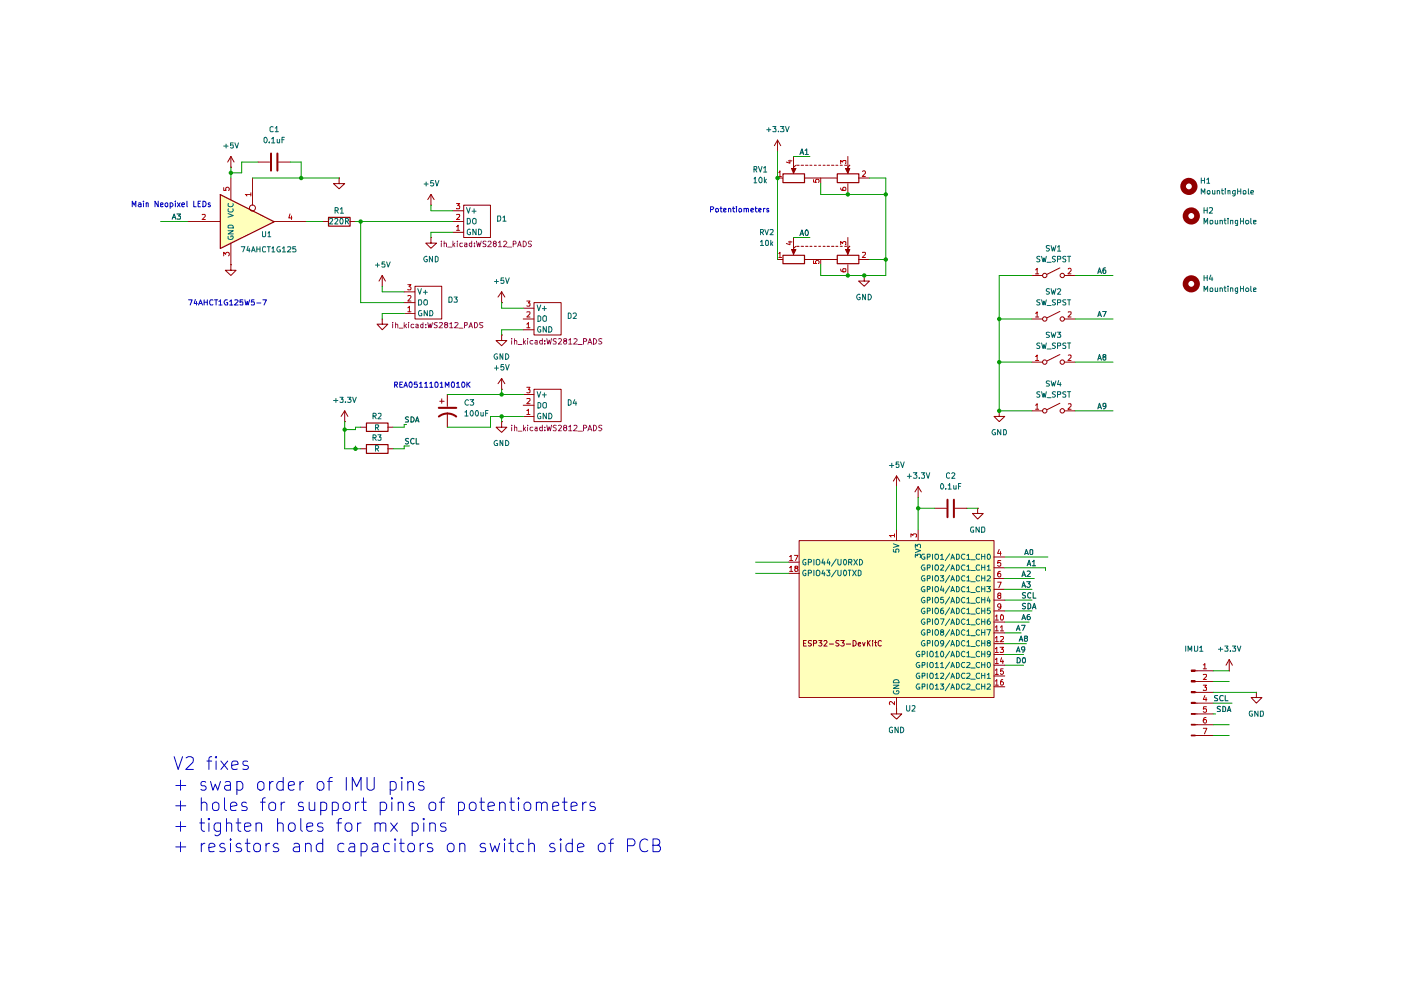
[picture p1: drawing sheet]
<svg xmlns="http://www.w3.org/2000/svg" width="297mm" height="210mm" viewBox="0 0 297 210" stroke-linecap="round" stroke-linejoin="round" font-family="sans-serif">
<g fill="#ffb">
<path d="M169.5 114.7h41.3v33.2h-41.3z"/>
<path d="M46.7 41.3l11.4 5.7-11.4 5.7z"/>
</g>
<path d="M166 36.9h4.6v1.8h-4.6z" fill="none" stroke="#910000" stroke-width=".25"/>
<path d="M168.8 35l-.6 .5v.9" fill="none" stroke="#910000" stroke-width=".21"/>
<path d="M167.8 35.7h1l-.6 1z" fill="#910000"/>
<g fill="none" stroke="#910000" stroke-width=".21">
<path d="M167.8 35.7h1l-.6 1zM168.9 35h.5M169.9 35h.5M170.5 37.7h7M170.8 35h.5M171.7 35h.4M172.6 35h.5M173.6 35h.4M174.5 35h.4M175.4 35h.5M176.3 35h.5M177.2 35h.4"/>
<path d="M178.2 35h.4M179.1 35h.4M179.8 35.5v.9"/>
</g>
<path d="M177.5 36.9h4.6v1.8h-4.6z" fill="none" stroke="#910000" stroke-width=".25"/>
<path d="M179.3 35.7h.9l-.4 1z" fill="#910000"/>
<path d="M164.9 37.7h1.1M168.2 33.2v2.3M174 37.7v1.2M179.3 35.7h.9l-.4 1zM179.8 33.2v2.3l.4-.5h-.2M179.8 38.9v2.3M182 37.7h2.3M168.8 52.2l-.6 .4v1" fill="none" stroke="#910000" stroke-width=".21"/>
<path d="M165.1 36.6l.3-.4v1.2M165.1 37.4h.6M167.1 34.1h.8M167.5 33.9v.7l-.8-.2M172.5 38.1v.5l.6 .1-.2-.2 .1-.4h.6l.1 .4-.2 .2M178.2 39.9l.3 .5h.8v-.5l-.1-.2-.5 .1v.1v.5h.2M178.2 34.7v-.7l.5 .4v-.4h.6v.7M182.9 36.4l.4-.2 .2 .2v.3l-.7 .7h.7" fill="none" stroke="#b90000" stroke-width=".21"/>
<path d="M169.6 49.9l.4-1.1 .4 1.1M169.8 49.6h.5M171 48.8a.62 .62 0 0 1 .4 .5 .62 .62 0 0 1-.4 .6 .78 .78 0 0 1 0-1.1z" fill="none" stroke="#0f0f0f" stroke-width=".21"/>
<path d="M166 54.1h4.6v1.8h-4.6z" fill="none" stroke="#910000" stroke-width=".25"/>
<path d="M167.8 52.9h1l-.6 1z" fill="#910000"/>
<g fill="none" stroke="#910000" stroke-width=".21">
<path d="M167.8 52.9h1l-.6 1zM168.9 52.2h.5M169.9 52.2h.5M170.5 55h7M170.8 52.2h.5M171.7 52.2h.4M172.6 52.2h.5M173.6 52.2h.4M174.5 52.2h.4M175.4 52.2h.5M176.3 52.2h.5M177.2 52.2h.4"/>
<path d="M178.2 52.2h.4M179.1 52.2h.4M179.8 52.6v1"/>
</g>
<path d="M177.5 54.1h4.6v1.8h-4.6z" fill="none" stroke="#910000" stroke-width=".25"/>
<path d="M179.3 52.9h.9l-.4 1z" fill="#910000"/>
<g fill="none" stroke="#910000" stroke-width=".21">
<path d="M164.9 32h.1M164.9 29.7l-.7 1.2M164.9 29.7l.6 1.2M164.9 29.7v2.3M96 49.3h2.3M96 47h2.3M96 44.7h2.3M98.3 43.5h5.7v6.9h-5.7zM164.9 55h1.1M168.2 50.4v2.2M174 55v1.1M179.3 52.9h.9l-.4 1z"/>
<path d="M179.8 50.4v2.2l.4-.4h-.2M179.8 56.1v2.3M182 55h2.3M183.2 58.4v1.2h1.1l-1.1 1.1-1.2-1.1h1.2M183.2 58.4h.1M106.4 71v1.2h1.1l-1.1 1.1-1.2-1.1h1.2M106.4 71h.1M106.4 64.2h.1M106.4 61.9v2.3M106.4 61.9l-.8 1.1M106.4 61.9l.6 1.1M110.9 69.9h2.3"/>
<path d="M110.9 67.6h2.3M110.9 65.3h2.3M113.2 64.2h5.8v6.8h-5.8zM106.4 82.5h.1M106.4 80.2l-.8 1.2M106.4 80.2l.6 1.2M106.4 80.2v2.3M211.9 87.1v1.2h1.1l-1.1 1.1-1.2-1.1h1.2M211.9 87.1h.1M167.1 119.2h2.3M169.4 114.6h41.3v33.3h-41.3zM190.1 103.2h.1"/>
<path d="M190.1 100.9l-.7 1.1M190.1 100.9l.7 1.1M190.1 100.9v2.3M190.1 112.3v2.3M194.7 105.5h.1M194.7 103.2l-.7 1.1M194.7 103.2l.6 1.1M194.7 103.2v2.3M194.7 112.3v2.3M198.1 107.8h2.6M202.5 107.8h2.5M207.3 107.8v1.1h1.2l-1.2 1.2-1.1-1.2h1.1"/>
<path d="M207.3 107.8h.1M210.7 118.1h2.3M167.1 121.6h2.3M170.4 136.4h.4M171 135.8h-.6v1.2h.6M172.1 135.9l-.6-.1-.1 .2v.3l.4 .1 .3 .2-.3 .4-.4-.1M172.5 136.4h.6l.1-.4-.2-.2h-.5v1.2M173.6 135.8h.7l-.5 .5h.4v.6h-.6M174.7 136l.4-.2 .3 .2-.7 1h.7M175.9 136.6h.8M177.9 135.9l-.5-.1-.2 .2v.3l.4 .1 .3 .2-.3 .4-.4-.1M178.2 135.8h.8l-.4 .5 .4 .2-.1 .4h-.7"/>
<path d="M179.4 136.6h1M180.9 135.8l.6 .2v.3v.5l-.4 .2h-.2zM182 136.6l.5-.1-.1-.3-.4 .2v.4l.1 .2 .4-.1M182.9 136.2l.2 .8 .3-.8M183.9 135.8v1.2M184.1 136.3l.4 .7M184.5 135.8l-.6 .7M185 135.8v.2M185 136.2v.8M185.4 136.2h.5M185.6 135.8v1.1l.3 .1M186.9 136l-.4-.2-.3 .3v.6l.3 .3 .4-.1"/>
<path d="M210.7 120.4h2.3M210.7 122.7h2.3M210.7 125h2.3M210.7 127.2h2.3M210.7 129.5h2.3M210.7 131.9h2.3M210.7 134.2h2.3M210.7 136.5h2.3M210.7 138.8h2.3M260.6 139.9l-.7 1.1M260.6 139.9l.7 1.1M260.6 139.9v2.3"/>
<path d="M190.1 150.2v1.2h1.1l-1.1 1.1-1.2-1.1h1.2M190.1 150.2h.1M190.1 147.9v2.3M210.7 145.6h2.3M210.7 141h2.3M210.7 143.3h2.3M260.6 142.2h.1M266.4 146.8v1.1h1.2l-1.2 1.2-1.1-1.2h1.1M266.4 146.8h.1"/>
</g>
<g fill="none" stroke="#b90000" stroke-width=".21">
<path d="M96.8 48.1l.3-.4v1.1M96.8 45.5h.6l.1 .1-.1 .4-.6 .6h.7M96.8 43.2h.7l-.5 .4h.4v.7l-.6-.1M96.8 48.8h.7M165.1 53.7l.3-.2v1.1M165.1 54.6h.6M167.1 51.3h.8M167.5 51.1v.8l-.8-.3M172.5 55.3v.6h.6l-.2-.5 .3-.2h.2l.3 .2-.2 .5M178.2 57.1l.1 .4a.83 .83 0 0 0 1 0v-.5h-.6v.4l.2 .2M178.2 51.9v-.7l.5 .4 .2-.4 .4 .1v.6M182.9 53.6l.5-.1 .1 .4-.7 .7h.7"/>
<path d="M111.7 68.7l.3-.3v1.1M111.7 66.2h.7v.3l-.7 .7h.7M111.7 63.8h.7l-.4 .4 .4 .1v.5h-.7M111.7 69.5h.7M167.4 118l.3-.2v1.1M167.4 118.9h.7M168.4 117.8h.8l-.5 1.1M189.7 113.5h-1.1l.3 .4M189.7 113.2v.7M193.1 113.9v-.7l.5 .3 .1-.3h.5l.1 .2v.3l-.1 .2M211.9 116.5l-.4 .8h.8M212.1 116.9v.9"/>
<path d="M212.2 118.9h-.6l-.1 .6 .2-.2h.3l.2 .2v.4l-.2 .1h-.3l-.2-.1M167.4 120.4l.3-.4v1.1M167.4 121.1h.7M168.7 120.5l-.2-.2 .1-.3h.4l.2 .2-.2 .3-.4 .1v.5h.4l.2-.1v-.3l-.3-.2M211 130.6l.3-.2v1.1M211 133l.3-.3v1.1M211 135.3l.3-.4v1.1M211 137.6l.3-.4v1.1M211 139.9l.3-.4v1.2M211 131.5h.7M211 133.8h.7M211 136h.7"/>
<path d="M211 138.3h.7M211.5 123.4h.8l-.5 1.2M211.8 126.2l-.3-.2 .3-.3h.2l.2 .4-.4 .1-.3 .3 .3 .4 .4-.1v-.5l-.2-.1M212 137.2h.8l-.4 .5h.3l.1 .5-.2 .1-.6-.1M212.1 121.1l-.4 .1a.82 .82 0 0 0 .1 1.1l.4-.1v-.5l-.4-.1-.3 .2M212.1 133l.3-.3v1.1M212.1 135l.5-.1 .2 .4-.8 .7h.8M212.1 133.8h.7M212.2 128.5v.2l-.4 .1-.3-.3v-.2l.3-.3 .4 .2v.7l-.5 .3M212.2 130.5l.1-.1a.6 .6 0 0 1 .6 .4 .6 .6 0 0 1-.3 .7l-.4-.1zM212.4 139.4l-.3 .9h.7M212.6 139.9v.8"/>
<path d="M189.7 148.7v.7l-.8-.7-.3 .3 .1 .4M211 144.4l.3-.3v1.2M211 142.1l.3-.3v1.2M211 145.3h.7M211 140.7h.7M211 143h.7M212.6 144.1h-.2a.81 .81 0 0 0-.1 1.2h.2l.3-.3v-.2l-.3-.3h-.2l-.2 .3M212.7 141.8h-.5l-.1 .6 .4-.2 .3 .3v.2l-.3 .3-.4-.2"/>
</g>
<path d="M200.9 105.9v3.8M202.2 105.9v3.8" fill="none" stroke="#910000" stroke-width=".42"/>
<g fill="none" stroke="#006665" stroke-width=".21">
<path d="M98.9 44l.4 1.2 .4-1.2M99.1 46.3a.6 .6 0 0 1 .7 .6 .6 .6 0 0 1-.7 .6zM99.7 48.7l-.3-.1-.2 .2-.1 .7 .5 .3 .2-.1v-.4h-.2M100.1 44.8h.8M100.3 46.5l.2-.2 .4 .2v.8l-.2 .2-.4-.2zM100.5 44.3v.9M100.9 48.6v1.2l-.6-1.2v1.2M101.4 48.6l.6 .2 .1 .3-.1 .5-.3 .2h-.3zM113.9 64.7l.3 1.2 .5-1.2M114.1 67l.6 .2v.7l-.4 .2h-.2zM114.7 69.3l-.2-.1a.56 .56 0 0 0-.5 .7 .56 .56 0 0 0 .7 .4v-.4h-.2M115 65.4h.8"/>
<path d="M115.2 67.1l.2-.1 .4 .1v1h-.4l-.2-.1zM115.4 64.9v1M115.8 69.2v1.2l-.6-1.2v1.2M116.3 69.2a.6 .6 0 0 1 .7 .6 .6 .6 0 0 1-.7 .6zM170.9 118.7l-.2-.1a.56 .56 0 0 0-.5 .6 .56 .56 0 0 0 .7 .5v-.4h-.2M171.4 119.2h.6v-.5l-.6-.1v1.2M172.6 118.6v1.2M173.1 118.8l.2-.2a.6 .6 0 0 1 .6 .6 .6 .6 0 0 1-.6 .6l-.2-.2zM174.5 118.5l-.2 .9h.6M174.8 119v.8M175.6 118.5l-.2 .9h.6M175.9 119v.8"/>
<path d="M177.3 118.5l-1 1.5M177.6 118.6v.9l.3 .3h.3l.1-.3v-.9M178.9 118.7l.2-.1a.62 .62 0 0 1 .4 .6 .62 .62 0 0 1-.4 .6l-.3-.5zM179.9 119.2h.6l.1-.5-.7-.1v1.2M180.3 119.2l.3 .6M181 118.6l.8 1.2M181.8 118.6l-.8 1.2M182.2 118.6a.58 .58 0 0 1 .7 .7l-.3 .4-.4 .1zM189.4 116.5v.5l.6 .1-.1-.6h.6v.6M189.4 115.3l1.2 .4-1.2 .4M194.1 118.2v-.7l.4 .3 .1-.3h.5v.7M194.1 116.4l1.1 .3-1.1 .5"/>
<path d="M194.1 116.1v-.7l.4 .4 .2-.4h.3l.2 .2-.1 .5M196 117.5h-.4l-.3 .4 .1 .4 .4 .3 .3-.1v-.4h-.3M196 119.8h-.4l-.3 .4 .3 .7 .5-.1v-.4h-.3M196.6 118.1h.4l.2-.2-.1-.4h-.5v1.1M197.7 117.5v1.1M197.7 119.8v1.1M198.3 117.6h.6a.74 .74 0 0 1-.2 1h-.2a.74 .74 0 0 1-.2-1zM198.4 119.8h.4l.2 .3-.2 .8h-.4l-.2-.3zM199.4 117.8l.3-.3v1.1M199.4 119.9l.6-.1 .1 .2-.7 .9h.7M199.4 118.6h.7M201.4 117.4l-1 1.5"/>
<path d="M201.4 119.7l-1 1.4M201.6 118.6l.3-1.1 .5 1.1M201.7 118.3h.6M202.8 117.5h.4l.2 .3v.5l-.4 .3h-.2zM202.8 119.8h.4l.2 .2v.6l-.2 .3h-.4zM204.6 117.6l-.5-.1-.3 .4 .3 .6h.5M204.6 119.9l-.5-.1-.3 .4 .3 .7 .5-.1M205 117.8l.3-.3v1.1M205 118.6h.7M205.8 118.7h1M207.7 117.6l-.5-.1a.56 .56 0 0 0-.2 .7 .56 .56 0 0 0 .6 .3h.1M207.7 119.9l-.5-.1-.3 .4 .3 .7 .5-.1"/>
<path d="M208.1 117.5v1.1M208.1 119.8v1.1M208.1 118h.7M208.8 117.5v1.1M208.8 119.8v1.1M209.5 117.5a.56 .56 0 0 1 .6 .5 .56 .56 0 0 1-.5 .6 .63 .63 0 0 1-.1-1.1zM170.9 121a.53 .53 0 0 0-.7 .5 .53 .53 0 0 0 .7 .5v-.4h-.2M171.4 121.5h.6v-.5l-.6-.1v1.2M172.6 120.9v1.2M173.1 121.1l.2-.2a.6 .6 0 0 1 .6 .6 .6 .6 0 0 1-.6 .6l-.2-.2zM174.5 120.9l-.2 .8h.6M174.8 121.3v.8"/>
<path d="M175.3 120.9h.7l-.4 .4 .4 .2v.4l-.2 .2h-.4l-.1-.2M177.3 120.9l-1 1.4M177.6 120.9v.9l.3 .3h.3l.1-.3v-.9M178.9 121l.2-.1a.62 .62 0 0 1 .4 .6 .62 .62 0 0 1-.4 .6l-.3-.4zM179.8 120.9h.6M180.1 120.9v1.2M180.8 120.9l.7 1.2M181.5 120.9l-.7 1.2M182 120.9l.6 .2v.7l-.4 .3h-.2zM194.9 138.2h-.4l-.3 .4 .1 .4 .4 .3 .3-.1v-.4h-.3M195.5 138.8h.4l.2-.2v-.4l-.2-.1h-.4v1.2M196 122.1h-.4l-.2 .2-.1 .4 .3 .5 .5-.1v-.4h-.3"/>
<path d="M196 124.4a.55 .55 0 0 0-.7 .4 .55 .55 0 0 0 .3 .7l.5-.1v-.4h-.3M196 126.7l-.1-.1a.57 .57 0 0 0-.6 .7l.5 .5 .3-.1v-.4h-.3M196 129l-.1-.1a.57 .57 0 0 0-.6 .7l.5 .5 .3-.2v-.3h-.3M196 131.3l-.1-.1a.57 .57 0 0 0-.6 .7l.5 .5 .3-.2v-.3h-.3M196 133.6h-.4l-.3 .4 .1 .4 .4 .3 .3-.1v-.4h-.3M196 135.9h-.4l-.3 .4 .1 .4 .4 .3 .3-.1v-.4h-.3M196.6 120.4h.4l.2-.2-.1-.4h-.5v1.1M196.6 122.7l.6-.1-.1-.5h-.5v1.1M196.6 125l.6-.1v-.5h-.6v1.1M196.6 127.2h.6v-.5l-.6-.1v1.2M196.6 129.5h.5l.1-.5-.6-.1v1.2M196.6 131.8h.5l.1-.5-.6-.1v1.2"/>
<path d="M196.6 134.1l.6-.1v-.3l-.2-.2h-.4v1.2M196.6 136.4l.6-.1v-.3l-.2-.2h-.4v1.2M196.6 138.1v1.2M197.4 138.1h.2a.78 .78 0 0 1 0 1.2h-.2a.74 .74 0 0 1 0-1.2zM197.7 122.1v1.1M197.7 124.4v1.1M197.7 126.6v1.2M197.7 128.9v1.2M197.7 131.2v1.2M197.7 133.5v1.2M197.7 135.8v1.2M198.3 129.1l.4-.2a.65 .65 0 0 1 .3 .7 .65 .65 0 0 1-.5 .5 .82 .82 0 0 1-.2-1z"/>
<path d="M198.3 138.4h.2l.1-.3v1.2M198.3 139.3h.7M198.4 122.1h.4l.2 .3-.2 .8h-.4l-.2-.4zM198.5 124.4h.2a.73 .73 0 0 1 .1 1.1h-.4a.73 .73 0 0 1 .1-1.1zM198.5 126.6h.2a.74 .74 0 0 1 0 1.2h-.2a.78 .78 0 0 1 0-1.2zM198.5 131.2h.2a.65 .65 0 0 1 .3 .7 .65 .65 0 0 1-.5 .5 .78 .78 0 0 1 0-1.2zM198.5 133.5h.2a.65 .65 0 0 1 .3 .7 .65 .65 0 0 1-.5 .5 .78 .78 0 0 1 0-1.2zM198.5 135.8h.2a.65 .65 0 0 1 .3 .7 .65 .65 0 0 1-.5 .5 .78 .78 0 0 1 0-1.2zM199.4 122.1h.7l-.4 .4 .4 .2-.1 .5-.6-.1M199.4 131.2h.8l-.5 1.2M199.5 138.2l.2-.1a.62 .62 0 0 1 .4 .6 .62 .62 0 0 1-.4 .6l-.3-.5zM199.7 124.3l-.3 .8h.8"/>
<path d="M199.7 134l-.3-.2a.34 .34 0 0 1 .3-.3 .34 .34 0 0 1 .4 .3l-.3 .2a.36 .36 0 0 0-.4 .4 .36 .36 0 0 0 .5 .3 .36 .36 0 0 0 .1-.6l-.2-.1M200 126.6h-.5l-.1 .6h.6v.5l-.4 .1-.2-.1M200 128.9h-.3a.73 .73 0 0 0 0 1.2l.3-.1v-.6h-.3l-.3 .2M200 124.7v.8M200.1 136.3l-.3 .3-.3-.1v-.6l.3-.1a.73 .73 0 0 1-.1 1.2h-.2M201.4 122l-1 1.5M201.4 124.3l-1 1.5M201.4 126.6l-1 1.5M201.4 128.8l-1 1.6M201.4 131.2l-1 1.5M201.4 133.5l-1 1.4M201.4 135.8l-1 1.4"/>
<path d="M201.4 138.1l-1 1.4M201.6 120.9l.3-1.1 .5 1.1M201.6 123.2l.3-1.1 .5 1.1M201.6 125.5l.3-1.1 .5 1.1M201.6 127.8l.3-1.2 .5 1.2M201.6 130.1l.3-1.2 .5 1.2M201.6 132.4l.3-1.2 .5 1.2M201.6 134.7l.3-1.2 .5 1.2M201.6 137l.3-1.2 .5 1.2M201.6 139.3l.3-1.2 .5 1.2M201.7 120.6h.6M201.7 122.8h.6"/>
<path d="M201.7 125.2h.6M201.7 127.5h.6M201.7 129.8h.6M201.7 132.1h.6M201.7 134.4h.6M201.7 136.6h.6M201.7 138.9h.6M202.8 122.1h.4l.2 .2v.6l-.2 .3h-.4zM202.8 124.4l.6 .2v.6l-.2 .3h-.4zM202.8 126.6l.6 .3v.6l-.4 .3h-.2zM202.8 128.9l.6 .3v.6l-.4 .3h-.2zM202.8 131.2l.6 .3v.6l-.4 .3h-.2z"/>
<path d="M202.8 133.5l.4 .1 .2 .2v.6l-.4 .3h-.2zM202.8 135.8l.4 .1 .2 .2v.6l-.4 .3h-.2zM202.8 138.1l.4 .1 .2 .2v.6l-.4 .3h-.2zM204.6 122.2l-.5-.1-.3 .5 .3 .6 .5-.1M204.6 124.4a.57 .57 0 0 0-.8 .3 .57 .57 0 0 0 .3 .8l.5-.1M204.6 126.7h-.5l-.3 .5 .3 .5 .2 .1 .3-.1M204.6 129h-.5l-.3 .4 .3 .6 .2 .1 .3-.2M204.6 131.3h-.5l-.3 .4 .3 .6 .2 .1 .3-.2M204.6 133.7l-.4-.2-.4 .5 .3 .6h.5M204.6 136l-.4-.2-.4 .5 .3 .6h.5M204.6 138.2l-.4-.1-.4 .5 .3 .6h.5M205 120.1l.3-.3v1.1"/>
<path d="M205 122.4l.3-.3v1.1M205 124.7l.3-.3v1.1M205 127l.3-.4v1.2M205 129.3l.3-.4v1.2M205 131.6l.3-.4v1.2M205 133.8l.3-.3v1.2M205 136.1l.3-.3v1.2M205 138.4l.3-.3v1.2M205 120.9h.7M205 123.2h.7M205 125.5h.7M205 127.8h.7"/>
<path d="M205 130.1h.7M205 132.4h.7M205 134.7h.7M205 137h.7M205 139.3h.7M205.8 121h1M205.8 123.3h1M205.8 125.6h1M205.8 127.9h1M205.8 130.2h1M205.8 132.5h1M205.8 134.8h1"/>
<path d="M205.8 137.1h1M205.8 139.3h1M207.7 122.2l-.5-.1-.3 .5 .3 .6 .5-.1M207.7 124.4h-.3a.61 .61 0 0 0-.5 .4 .61 .61 0 0 0 .3 .7l.5-.1M207.7 126.7l-.3-.1a.6 .6 0 0 0-.5 .6 .6 .6 0 0 0 .5 .6l.3-.1M207.7 129l-.3-.1a.6 .6 0 0 0-.5 .6 .6 .6 0 0 0 .5 .6l.3-.2M207.7 131.3l-.3-.1a.6 .6 0 0 0-.5 .6 .6 .6 0 0 0 .5 .6l.3-.2M207.7 133.7l-.3-.2a.6 .6 0 0 0-.5 .6 .6 .6 0 0 0 .5 .6l.3-.1M207.7 136l-.3-.2a.6 .6 0 0 0-.5 .6 .6 .6 0 0 0 .5 .6l.3-.1M207.7 138.2l-.3-.1a.6 .6 0 0 0-.5 .6 .6 .6 0 0 0 .5 .6l.3-.1M208.1 122.1v1.1M208.1 124.4v1.1"/>
<path d="M208.1 126.6v1.2M208.1 128.9v1.2M208.1 131.2v1.2M208.1 133.5v1.2M208.1 135.8v1.2M208.1 138.1v1.2M208.1 120.3h.7M208.1 122.6h.7M208.1 124.9h.7M208.1 127.2h.7M208.1 129.5h.7M208.1 131.8h.7"/>
<path d="M208.1 134.1h.7M208.1 136.4h.7M208.1 138.7h.7M208.8 122.1v1.1M208.8 124.4v1.1M208.8 126.6v1.2M208.8 128.9v1.2M208.8 131.2v1.2M208.8 133.5v1.2M208.8 135.8v1.2M208.8 138.1v1.2M209.2 124.4h.8l-.4 .4 .3 .1 .1 .4-.2 .2-.6-.1"/>
<path d="M209.2 133.5h.8l-.4 1.2M209.3 120.1l.3-.3v1.1M209.3 122.2l.5-.1 .2 .3-.8 .8h.8M209.3 120.9h.7M209.6 126.6l-.3 .8h.7M209.6 136.3h-.2l-.1-.3 .4-.2 .3 .3-.4 .2a.35 .35 0 0 0-.3 .5 .35 .35 0 0 0 .6 .1 .35 .35 0 0 0 0-.5l-.2-.1M209.8 131.2h-.2a.73 .73 0 0 0 0 1.2l.4-.2v-.3l-.3-.3-.4 .3M209.8 127v.8M209.9 128.9h-.5l-.1 .6 .4-.1 .3 .2v.3l-.3 .2-.4-.2M210 138.6l-.3 .2-.4-.2 .1-.4 .3-.1a.72 .72 0 0 1-.1 1.2h-.2M189.4 145.3h1.2l-1.2 .7h1.2M189.5 146.5l-.1 .3 .2 .3h.7a.45 .45 0 0 0 .2-.6h-.4v.1"/>
<path d="M189.6 144.2h.8l.2 .6h-1.2zM194.9 145h-.4l-.3 .5 .3 .6 .5-.1v-.3h-.3M194.9 140.4h-.4a.57 .57 0 0 0-.2 .8 .57 .57 0 0 0 .7 .3v-.5h-.3M194.9 142.7h-.4l-.2 .3-.1 .3 .3 .5 .5-.1v-.4h-.3M195.5 145.6l.6-.1v-.4l-.6-.1v1.1M195.5 141h.4l.2-.1-.1-.5h-.5v1.1M195.5 143.3l.6-.1-.1-.5h-.5v1.1M196.6 140.4v1.1M196.6 142.7v1.1M196.6 145v1.1M197.3 145h.4l.2 .4-.2 .7h-.4l-.2-.3zM197.3 140.4h.4a.73 .73 0 0 1-.1 1.1h-.2a.73 .73 0 0 1-.1-1.1z"/>
<path d="M197.3 142.7h.4l.2 .4-.2 .7h-.4l-.2-.3zM198.3 145.4l.3-.4v1.1M198.3 140.7l.3-.3v1.1M198.3 143.1l.3-.4v1.1M198.3 146.1h.7M198.3 141.5h.7M198.3 143.8h.7M199.4 145h.7l-.4 .4 .3 .1v.6l-.6-.1M199.4 140.7l.3-.3v1.1M199.4 142.8l.6-.1 .1 .2-.1 .3-.6 .6h.7M199.4 141.5h.7M201.4 144.9l-1 1.6"/>
<path d="M201.4 140.4l-1 1.4M201.4 142.6l-1 1.5M201.6 146.1l.3-1.1 .5 1.1M201.6 141.5l.3-1.1 .5 1.1M201.6 143.8l.3-1.1 .5 1.1M201.7 145.8h.6M201.7 141.2h.6M201.7 143.5h.6M202.8 145h.4l.2 .3v.6l-.2 .2h-.4zM202.8 140.4h.4l.2 .3v.6l-.4 .2h-.2zM202.8 142.7h.4l.2 .3v.6l-.2 .2h-.4zM204.6 145.1l-.5-.1-.3 .5 .3 .6 .5-.1"/>
<path d="M204.6 140.5l-.5-.1a.57 .57 0 0 0-.3 .8 .57 .57 0 0 0 .8 .3M204.6 142.8l-.5-.1-.3 .5 .3 .6 .5-.1M205 145.1l.5-.1 .2 .4-.8 .7h.8M205 140.5l.5-.1 .2 .3-.8 .8h.8M205 142.8l.5-.1 .2 .4-.8 .7h.8M205.8 146.3h1M205.8 141.6h1M205.8 144h1M207.7 145.1l-.5-.1-.3 .5 .3 .6 .5-.1M207.7 140.5l-.5-.1a.56 .56 0 0 0-.2 .7 .56 .56 0 0 0 .6 .4h.1M207.7 142.8l-.5-.1-.3 .5 .3 .6 .5-.1M208.1 140.4v1.1"/>
<path d="M208.1 142.7v1.1M208.1 145v1.1M208.1 145.5h.7M208.1 141h.7M208.1 143.2h.7M208.8 140.4v1.1M208.8 142.7v1.1M208.8 145v1.1M209.3 145.1l.5-.1 .2 .4-.8 .7h.8M209.3 143.1l.3-.4v1.1M209.3 143.8h.7M209.4 140.5l.1-.1a.56 .56 0 0 1 .6 .5 .56 .56 0 0 1-.5 .6 .63 .63 0 0 1-.2-1z"/>
</g>
<g fill="none" stroke="#0f0f0f" stroke-width=".21">
<path d="M169.6 32.8l.4-1.2 .4 1.2M169.8 32.4h.5M170.7 31.9l.3-.3v1.2M170.7 32.8h.7M217.3 117.6l.3-1.1 .4 1.1M217.4 117.3h.5M217.8 120l.4-1.2 .3 1.2M217.9 119.6h.6M218.4 116.7l.2-.2 .4 .2v.7l-.2 .2-.4-.2zM218.9 119.1l.3-.3v1.2M218.9 120h.7M215.5 138.2l.4-1.1 .4 1.1"/>
<path d="M215.5 133.7l.4-1.1 .4 1.1M215.7 139.4a.6 .6 0 0 1 .6 .4 .6 .6 0 0 1-.2 .7h-.4zM215.7 138h.5M215.7 133.3h.5M216.1 136l.4-1.1 .3 1.1M216.2 135.6h.6M216.6 132.6h.8l-.6 1.1M216.7 124.5l.3-1.2 .4 1.2M216.7 122.2l.3-1.1 .4 1.1M216.7 131.4l.3-1.1 .4 1.1M216.8 124.2h.6M216.8 121.9h.6"/>
<path d="M216.8 131h.6M216.8 139.5l.4-.1a.78 .78 0 0 1 .1 1.1l-.5-.1zM217.3 137.7l-.1 .1h-.4l-.2-.1v-.4l.2-.2h.4l.1 .2-.2 .9h-.3M217.4 135.4l-.2-.3 .1-.2h.4l.2 .2-.3 .3h-.3v.6h.4l.2-.2v-.3l-.3-.1M217.4 125.7h-.6a.44 .44 0 0 0 .1 .5 .44 .44 0 0 0 .5 .1v.4h-.6M217.4 128l-.4-.1-.2 .3v.2l.6 .2v.4h-.6M217.7 123.3h.8l-.5 .5 .5 .2v.3l-.3 .2h-.3l-.2-.1M217.8 121.1h.4l.3 .3-.8 .8h.8M217.9 127.9l.5 .1 .1 .3v.5l-.3 .3h-.3zM218.3 130.3h-.4l-.1 .2v.8h.6l.1-.4-.2-.2h-.4l-.1 .2M218.5 125.8l-.1-.2a.6 .6 0 0 0-.5 .6 .6 .6 0 0 0 .5 .6l.1-.1M218.9 129.1l.4-1.2 .3 1.2"/>
<path d="M219 125.6v1.2h.6M219 128.8h.6M258.2 147.5h-.5l-.2 .1 .2 .4 .5 .2-.1 .4h-.6M258.8 149.8h-.5l-.2 .1 .1 .4 .6 .3-.1 .3h-.6M259.3 149.8l.6 .2v.6l-.2 .3h-.4zM259.3 147.6l-.5-.1-.2 .5 .2 .6 .5-.1M259.8 147.5v1.1h.6M260.2 150.9l.4-1.1 .4 1.1M260.4 150.6h.5"/>
</g>
<path d="M252.6 142.1h.8v.2h-.8z" fill="#910000"/>
<path d="M252.6 142.1h.8v.2h-.8z" fill="none" stroke="#910000" stroke-width=".21"/>
<path d="M252.6 144.3h.8v.3h-.8z" fill="#910000"/>
<path d="M252.6 144.3h.8v.3h-.8z" fill="none" stroke="#910000" stroke-width=".21"/>
<path d="M252.6 146.6h.8v.3h-.8z" fill="#910000"/>
<path d="M252.6 146.6h.8v.3h-.8z" fill="none" stroke="#910000" stroke-width=".21"/>
<path d="M252.6 148.9h.8v.3h-.8z" fill="#910000"/>
<path d="M252.6 148.9h.8v.3h-.8z" fill="none" stroke="#910000" stroke-width=".21"/>
<path d="M252.6 151.3h.8v.2h-.8z" fill="#910000"/>
<path d="M252.6 151.3h.8v.2h-.8z" fill="none" stroke="#910000" stroke-width=".21"/>
<path d="M252.6 153.6h.8v.1h-.8z" fill="#910000"/>
<path d="M252.6 153.6h.8v.1h-.8z" fill="none" stroke="#910000" stroke-width=".21"/>
<path d="M252.6 155.9h.8v.1h-.8z" fill="#910000"/>
<g fill="none" stroke="#910000" stroke-width=".21">
<path d="M49 35.5h.1M49 33.2l-.7 1.2M49 33.2l.6 1.2M49 33.2v2.3M49 37.7v4.6M53.5 37.7v5.8M54.7 34.4h2.5M59 34.4h2.6M71.9 37.7v1.2h1.2l-1.2 1.1-1.2-1.1h1.2M71.9 37.7h.1M39.7 47h7M49 56.1v1.2h1.1l-1.1 1.1-1.2-1.1h1.2"/>
<path d="M49 56.1h.1M49 51.5v4.6M58.1 47h6.9M68.4 47h1.2M74.2 47h1.2M81 58.4l-.6 1.2M81 58.4l.7 1.2M81 58.4v2.3M91.4 50.4v1.1h1.2l-1.2 1.1-1.1-1.1h1.1M91.4 50.4h.1M91.4 43.5h.1M91.4 41.2l-.7 1.1"/>
<path d="M91.4 41.2l.6 1.1M91.4 41.2v2.3M218.8 58.4h2.3M224.7 56.8l-2.7 1.4M225.7 58.4h2.2M81 60.7h.1M81 67.6v1.1h1.2l-1.2 1.2-1.1-1.2h1.1M81 67.6h.1M85.7 66.4h2.3M85.7 64.2h2.3M85.7 61.9h2.3M88 60.7h5.7v6.9h-5.7z"/>
<path d="M218.8 76.8h2.3M218.8 67.6h2.3M224.7 75.2l-2.7 1.3M224.7 66l-2.7 1.4M225.7 76.8h2.2M225.7 67.6h2.2M73.1 89.4h.1M73.1 87.1l-.8 1.2M73.1 87.1l.7 1.2M73.1 87.1v2.3M76.5 90.6h1.2M76.5 95.2h1.2"/>
<path d="M82.2 90.6h1.1M82.2 95.2h1.1M93.2 85.1h1M93.7 84.6v.9M94.8 83.6v2.6M94.8 87.5v3.1M106.4 89.4v1.2h1.1l-1.1 1.1-1.2-1.1h1.2M106.4 89.4h.1M110.9 88.3h2.3M110.9 85.9h2.3M110.9 83.6h2.3M113.2 82.5h5.8v6.9h-5.8z"/>
<path d="M218.8 87.1h2.3M224.7 85.5l-2.7 1.4M225.7 87.1h2.2M252.6 155.9h.8v.1h-.8zM253.4 142.2h3.8M253.4 144.5h3.8M253.4 146.8h3.8M253.4 149.1h3.8M253.4 151.4h3.8M253.4 153.7h3.8M253.4 155.9h3.8"/>
<circle cx="53.5" cy="44.1" r=".64"/>
<circle cx="221.5" cy="58.4" r=".47"/>
<circle cx="225.2" cy="58.4" r=".47"/>
<circle cx="221.5" cy="76.8" r=".47"/>
<circle cx="221.5" cy="67.6" r=".47"/>
<circle cx="225.2" cy="67.6" r=".47"/>
<circle cx="225.2" cy="76.8" r=".47"/>
<circle cx="221.5" cy="87.1" r=".47"/>
<circle cx="225.2" cy="87.1" r=".47"/>
</g>
<g fill="none" stroke="#b90000" stroke-width=".21">
<path d="M47.4 39.8v.6h.5v-.6l.5-.1 .2 .2-.2 .5M42.9 45.5h.5l.1 .1-.1 .4-.5 .6h.6M47.4 54.3v-.8l.5 .4v-.3h.6l.1 .5-.2 .2M53.2 41.2h-1.2l.3 .4M53.2 40.9v.7M61.5 45.4l-.3 .8h.7M61.8 45.8v.8M219.6 57.2l.3-.3v1.2M219.6 58.1h.6M226.5 57.1l.4-.2 .2 .2v.3l-.7 .7h.7M86.5 65.3l.3-.4v1.2M86.5 62.7l.4-.1 .2 .3-.6 .9h.6"/>
<path d="M86.5 60.4h.6l-.4 .4 .4 .1v.6l-.6-.1M86.5 66.1h.6M219.6 75.6l.3-.3v1.1M219.6 66.4l.3-.3v1.1M219.6 76.4h.6M219.6 67.2h.6M226.5 75.3h.6v.5l-.7 .6h.7M226.5 66.2l.5-.1 .1 .4-.7 .7h.7M111.7 87l.3-.2v1.1M111.7 84.6h.7v.3l-.7 .7h.7M111.7 82.1h.7l-.4 .5 .4 .1v.5h-.7M111.7 87.9h.7"/>
<path d="M219.6 85.9l.3-.3v1.2M219.6 86.8h.6M226.5 85.7h.6v.4l-.7 .7h.7M255.1 141l.4-.3v1.1M255.1 143.1h.7v.3l-.7 .7h.7M255.1 145.3h.7l-.3 .4 .3 .1v.5h-.7M255.1 154.4h.8l-.5 1.2M255.1 141.8h.7M255.5 147.5l-.4 .8h.8M255.7 152.1l-.4 .1a.82 .82 0 0 0 .1 1.1l.4-.2v-.4l-.4-.1-.3 .2M255.7 147.9v.8M255.8 149.8h-.6l-.1 .6h.7v.5l-.2 .1h-.3l-.2-.1"/>
</g>
<path d="M57.5 32.5v3.7M58.8 32.5v3.7M93 86.5h3.7M93 88.3a2.95 2.95 0 0 1 3.7 0" fill="none" stroke="#910000" stroke-width=".42"/>
<g fill="none" stroke="#0f0f0f" stroke-width=".21">
<path d="M36.5 46.5l.4-1.1 .4 1.1M36.6 46.1h.6M37.5 45.4h.8l-.4 .4h.3v.7l-.7-.1M232.8 58l.3-1.2 .4 1.2M232.8 57.6h.6M234.4 56.8l-.5 .1v.9l.1 .2 .5-.2v-.4l-.2-.2h-.3l-.1 .3M232.8 76.4l.3-1.2 .4 1.2M232.8 67.1l.3-1.1 .4 1.1M232.8 76h.6M232.8 66.8h.6M233.8 66h.7l-.5 1.1M234 75.7l-.1-.1v-.3h.6v.3l-.6 .2v.4l.1 .2 .5-.2v-.4l-.2-.1"/>
<path d="M86.6 93h-.6v.3l.5 .3 .1 .3-.2 .2h-.4M86.6 88.5l-.4-.1-.2 .1v.2l.6 .5-.1 .3h-.5M87.1 88.4a.61 .61 0 0 1 .7 .4 .61 .61 0 0 1-.2 .7h-.5zM87.8 93l-.2-.1a.6 .6 0 0 0-.6 .6 .6 .6 0 0 0 .6 .6l.2-.1M88.1 89.5l.4-1.1 .3 1.1M88.2 92.9v1.2h.6M88.2 89.2h.5M232.8 86.7l.3-1.2 .4 1.2M232.8 86.3h.6M234.5 86l-.1 .2h-.5v-.6h.6v.7l-.2 .3-.4 .1"/>
</g>
<path d="M46.7 41.3l11.4 5.7-11.4 5.7zM69.7 46.1h4.5v1.8h-4.5zM77.7 89.7h4.6v1.8h-4.6zM77.7 94.3h4.6v1.8h-4.6z" fill="none" stroke="#910000" stroke-width=".25"/>
<g fill="none" stroke="#006665" stroke-width=".21">
<path d="M48.4 50.1v.4a.56 .56 0 0 0 .6 .3 .56 .56 0 0 0 .4-.7l-.4-.1v.3M48.4 48.9h1.1l-1.1 .7h1.1M48.4 47.9l.2-.2h.6l.3 .6h-1.1zM48.4 45.3l1.1 .4-1.1 .3M48.4 44.3v.5l.2 .1h.6l.3-.3-.1-.3M48.4 43.2v.4a.56 .56 0 0 0 .6 .2 .56 .56 0 0 0 .4-.6M88.6 61.2l.4 1.2 .3-1.2M88.7 63.6h.6a.65 .65 0 0 1 .1 .7 .65 .65 0 0 1-.7 .4zM89.3 65.9h-.4l-.2 .2v.6l.2 .3 .5-.1v-.5h-.1M89.8 62h.8M90 63.6h.4l.2 .1v.8l-.2 .2-.4-.1-.2-.3zM90.2 61.5v.9"/>
<path d="M90.6 65.9v1.1l-.7-1.1v1.1M91.1 65.9h.4l.2 .1 .1 .4-.3 .6h-.4zM113.9 83l.3 1.2 .5-1.2M114.1 85.3l.6 .3v.6l-.4 .3h-.2zM114.7 87.7a.53 .53 0 0 0-.7 .5 .53 .53 0 0 0 .7 .5v-.4h-.2M115 83.7h.8M115.2 85.5l.2-.2 .4 .2v.9l-.4 .1-.2-.2zM115.4 83.3v.9M115.8 87.6v1.2l-.6-1.2v1.2M116.3 87.6a.6 .6 0 0 1 .7 .6 .6 .6 0 0 1-.7 .6z"/>
</g>
<g fill="none" stroke="#910000" stroke-width="1.2">
<circle cx="252.1" cy="39.5" r="1.23"/>
<circle cx="252.6" cy="45.8" r="1.23"/>
<circle cx="252.6" cy="60.2" r="1.23"/>
</g>
<g fill="none" stroke="#090" stroke-width=".21">
<path d="M49 35.5v2.2M53.5 37.7h18.4M54.7 34.4h-3.5v2.2h-2.2M61.6 34.4h2.3v3.3M164.9 32v23M168.2 33.2h3.5M174 38.9v2.3h13.8M184.3 37.7h3.5v20.7h-13.8v-2.3M34.1 47h5.6M65 47h3.4M75.4 47h20.6M76.5 47v17.2h9.2"/>
<path d="M91.4 43.5v1.2h4.6M96 49.3h-4.6v1.1M168.2 50.4h3.5M184.3 55h3.5M218.8 58.4h-6.9v28.7h6.9M227.9 58.4h8.1M81 60.7v1.2h4.7M85.7 66.4h-4.7v1.2M106.4 64.2v1.1h4.5M110.9 69.9h-4.5v1.1M211.9 76.8h6.9M211.9 67.6h6.9"/>
<path d="M227.9 76.8h8.1M227.9 67.6h8.1M73.1 89.4v5.8h3.4M75.4 94.6v.6M76.5 90.6h-1.1v.5h-2.3M86.2 90h-.5v.6h-2.4M86.8 94.6h-1.1v.6h-2.4M94.8 83.6h16.1M106.4 82.5v1.1M106.4 88.3v1.1M110.9 88.3h-6.9v2.3h-9.2M227.9 87.1h8.1"/>
<path d="M160.2 119.2h6.9M190.1 103.2v9.1M194.7 105.5v6.8M194.7 107.8h3.4M205 107.8h2.3M213 118.1h9.2M160.2 121.6h6.9M213 136.5h4.6M213 138.8h4M213 127.2h5.8M213 122.7h6.3M213 125h5.8"/>
<path d="M213 120.4h8.7v.6M213 131.9h5.2M213 134.2h3.5M213 129.5h5.8M213 141h4M257.2 142.2h3.4M257.2 146.8h9.2M257.2 144.5h3.4M257.2 149.1h4M257.2 155.9h3.4M257.2 151.4h.5M257.2 153.7h3.4"/>
</g>
<g fill="none" stroke="#0000ca" stroke-width=".21">
<path d="M28 43.8v-1.1l.5 .8 .3-.8v1.1M29.4 43.1l.3-.1 .2 .2v.6M29.9 43.3h-.4l-.2 .2 .2 .3h.4M30.4 42.7h.1M30.4 43v.8M31 43.2l.2-.2 .2 .1v.7M31 43v.8M33.5 42.7v1.1l-.6-1.1v1.1M34.1 43.4l.5-.1v-.2h-.5v.7h.5M35 43.3l.2-.3 .4 .2v.5l-.2 .1-.4-.2zM36.1 43.1l.3-.1 .3 .3v.3l-.3 .2h-.3M36.1 43v1.2"/>
<path d="M37.2 42.7h.1M37.2 43v.8M37.6 43l.6 .8M38.2 43l-.6 .8M38.5 43.4l.6-.1-.1-.3-.5 .2v.5l.2 .1h.3M39.6 42.7l.1 1.1M41.1 42.7v1.1h.5M42 43.2h.3M42.5 42.7h-.5v1.1h.5M43 42.7l.6 .1 .1 .4-.1 .5-.3 .1h-.3zM44.5 43.1l-.2-.1-.2 .3 .5 .4-.1 .1h-.4M150.6 44.4h.5l.2-.4-.2-.2h-.5v1.1"/>
<path d="M151.7 44.3h.5v.6h-.5zM152.7 44.2h.4M152.8 43.8v1.1h.3M153.4 44.6l.5-.2-.1-.2-.4 .1v.6h.5M154.4 44.3l.4-.1 .2 .2v.5M154.4 44.2v.7M155.3 44.2h.5M155.5 43.8v1l.3 .1M156.1 43.8v.1M156.1 44.2v.7M156.7 44.3h.5v.6h-.4l-.2-.1zM157.7 44.3l.4-.1 .2 .2v.5"/>
<path d="M157.7 44.2v.7M158.3 44.4l.1-.2 .3 .1v.6M159.2 44.6l.6-.2-.2-.2-.4 .2v.4l.2 .1h.3M160.1 44.2h.4M160.2 43.8v1l.3 .1M160.9 44.6l.5-.2-.2-.2-.3 .1v.6h.4M161.9 44.2v.7M162.2 44.2l-.3 .1v.1M163 44.3h-.4v.2l.4 .1v.3h-.4M40 63.6h.7l-.4 1.1M41.4 63.5l-.2 .8h.6M41.7 63.9v.8"/>
<path d="M42.1 64.7l.4-1.1 .4 1.1M42.3 64.3h.5M43.3 63.6v1.1M43.3 64.1h.7M44 63.6v1.1M45.1 63.7l-.5-.1-.1 .2v.6l.1 .3 .5-.1M45.5 63.6h.7M45.8 63.6v1.1M46.4 63.9l.4-.3v1.1M46.4 64.7h.7M48.2 63.6h-.4l-.3 .4 .3 .7 .5-.1v-.4h-.3M48.7 63.9l.3-.3v1.1"/>
<path d="M48.7 64.7h.7M49.8 63.7l.5-.1 .2 .3-.8 .8h.8M51.5 63.6h-.6v.5h.6l-.1 .6-.5-.1M51.9 63.6l.3 1.1 .2-.8 .2 .8 .3-1.1M53.9 63.6h-.5l-.1 .5 .6-.1v.7l-.6-.1M54.5 64.2h.8M55.7 63.6h.8l-.5 1.1M83.7 81.6h.4l.2-.2v-.3l-.6-.1v1.1M83.9 81.6l.4 .5M84.8 81.5h.4M85.4 81h-.6v1.1h.6M85.6 82.1l.4-1.1 .4 1.1"/>
<path d="M85.8 81.8h.5M86.9 81a.6 .6 0 0 1 .6 .4 .6 .6 0 0 1-.3 .7h-.3l-.2-.4zM88.4 81h-.5l-.1 .5 .6-.1v.7l-.6-.1M88.9 81.3l.4-.3v1.1M88.9 82.1h.7M90 81.3l.4-.3v1.1M90 82.1h.7M91.1 81.3l.4-.3v1.1M91.1 82.1h.7M92.2 81.2l.2-.2a.6 .6 0 0 1 .6 .4 .6 .6 0 0 1-.3 .7h-.3l-.2-.2zM93.3 81.3l.4-.3v1.1M93.3 82.1h.6"/>
<path d="M94.4 82.1v-1.1l.4 .8 .4-.8v1.1M95.8 81.1l.1-.1a.6 .6 0 0 1 .5 .4 .6 .6 0 0 1-.2 .7l-.4-.1zM96.8 81.3l.3-.3v1.1M96.8 82.1h.7M98 81.1l.1-.1a.6 .6 0 0 1 .5 .4 .6 .6 0 0 1-.2 .7l-.4-.1zM99 81v1.1M99.2 81.4l.5 .7M99.7 81l-.7 .6M36.9 160.4l.9 2.7 .9-2.7M37.3 166.5h2.1M37.3 170.8h2.1M37.3 175.2h2.1"/>
<path d="M37.3 179.6h2.1M38.3 165.4v2.1M38.3 169.8v2.1M38.3 174.2v2.1M38.3 178.5v2.1M39.5 160.7l.4-.3h.6a.6 .6 0 0 1 .5 .8l-.1 .4-1.5 1.5h1.6M42.3 174.5h1.1M42.7 170.3a.69 .69 0 0 1 1.2 .2v1.4M42.7 173.6v2.2l.4 .5h.3M42.7 169.1v2.8M42.7 178.8v1.8M43.4 178.8l-.5 .2-.2 .3"/>
<path d="M43.6 165.8l-.7-.1a.58 .58 0 0 0-.2 .8l.7 .1 .2 .2 .1 .3-.3 .4h-.5l-.3-.1M43.9 161.4h1M44.3 173.6h-.2l.2 .2 .1-.2h-.1v.2M44.3 179.7l1.3-.2-.2-.5-.3-.2h-.5l-.3 .4 .1 1.3h1M44.3 174.5v1.8M44.6 165.7l.5 1.8 .5-1.2 .6 1.2 .6-1.8M44.9 160.4l-.5 .2-.1 .3v2.2M45.1 170.3a.72 .72 0 0 1 .8-.2 .72 .72 0 0 1 .5 .5v.8a.7 .7 0 0 1-.7 .5 .7 .7 0 0 1-.6-.5zM45.8 160.4l-.2 .2 .2 .1v-.3v.3M45.8 161.4v1.7M46.8 174.5v2.1a.81 .81 0 0 1-1.2 .4M46.8 174.6a.92 .92 0 0 0-1.4 .4v.8a.87 .87 0 0 0 1.4 .3"/>
<path d="M46.8 161.4l1.5 1.7M47.6 169.1v2.4l.4 .4M47.6 179a.59 .59 0 0 0-.6-.2 .59 .59 0 0 0-.4 .5 .95 .95 0 0 0 1 .5l.2 .3-.2 .4h-1M47.8 165.8l.2-.1h.5l.3 .1 .1 1.7M48 174.7a.74 .74 0 0 1 1-.1l.1 1.7M48 173.6v2.7M48.3 161.4l-1.5 1.7M48.9 166.4l-.3 .1-.8 .1a.54 .54 0 0 0-.2 .6 .54 .54 0 0 0 .4 .3h.6l.3-.1M48.9 171l1.3-.2v-.3l-.4-.4h-.5l-.4 .4v1l.4 .4 .8-.1M48.9 177.9l-.1 .1h.2l-.1-.1v.2M48.9 178.8v1.8M49.1 162.3l1.4-.3-.2-.6h-.8h-.2l-.2 .4v1l.2 .3h1"/>
<path d="M50.1 174.5h1M50.2 165.8l.3-.1h.5l.2 .1 .3 .5v.7a.87 .87 0 0 1-1 .5l-.3-.1M50.2 165.7v2.8M50.5 173.6v2.2l.1 .3 .5 .2M51.1 179a.59 .59 0 0 0-.7-.2 .59 .59 0 0 0-.3 .5 .95 .95 0 0 0 1 .5l.1 .3-.1 .4h-1M51.8 175.3l1.4-.2-.2-.5-.7-.1-.5 .3v1l.2 .3 .3 .2h.5l.2-.2M52 178.8h1M52.3 170.3l-.7-.2-.3 .2-.1 .3 .4 .4 .7 .1 .1 .4-.4 .4-.8-.1M52.4 177.9v2.3l.1 .3 .5 .1M52.5 161.4h-.9l-.1 .5 .3 .4 .7 .1 .2 .4-.4 .3h-.8M53.9 179.1l.1-.1a.72 .72 0 0 1 1.2 .3l-.1 1a.78 .78 0 0 1-1.3-.2v-.8zM54.3 174.7a.73 .73 0 0 1 1.2 .1v1.5"/>
<path d="M54.3 174.5v1.8M54.7 166a.68 .68 0 0 1 .7-.3 .68 .68 0 0 1 .6 .6v.7a.7 .7 0 0 1-.7 .6 .7 .7 0 0 1-.7-.6zM55.2 170.1h1M56.2 169.1l-.5 .2-.1 .3v2.3M56.4 178.8v1.8M57.2 170.3a.72 .72 0 0 1 .7-.2 .72 .72 0 0 1 .5 .5v.8a.75 .75 0 0 1-.7 .5 .75 .75 0 0 1-.7-.5v-.8zM57.2 178.8l-.7 .3-.1 .2M57.2 165.7v1.8M57.9 165.7a.74 .74 0 0 0-.7 .6M58.9 174.7a.74 .74 0 0 1 1-.1l.1 .2v1.5M58.9 173.6v2.7M58.9 179a.59 .59 0 0 0-.6-.2 .59 .59 0 0 0-.4 .5 .95 .95 0 0 0 1 .5l.2 .3-.2 .4h-1"/>
<path d="M59.6 170.1v1.8M60 165.8l-.3-.1h-.5l-.3 .1-.2 .5v.7a.87 .87 0 0 0 1.3 .4M60 164.8v2.7M60.4 170.1l-.7 .2-.1 .3M61.1 166.6l1.3-.2-.1-.6-.2-.1h-.5l-.5 .4v1l.5 .4h.5l.2-.1M61.4 174.6a.8 .8 0 0 1 1.2 .4v.8a.75 .75 0 0 1-.7 .5 .75 .75 0 0 1-.8-.5v-.8zM62.3 179l.3-.2h.5l.2 .2 .2 .2v1.4M63.5 179.5l-.9 .1a.54 .54 0 0 0-.4 .4 .54 .54 0 0 0 .1 .5h1.2M63.6 165.7v1.8M63.8 173.6v2.2l.3 .5M64.3 170.3l-.7-.2-.3 .4v.3l.3 .2h.4a.43 .43 0 0 1 .4 .4 .43 .43 0 0 1-.4 .5l-.7-.1M64.4 165.7a.74 .74 0 0 0-.8 .6"/>
<path d="M64.8 179.1a.69 .69 0 0 1 1.2 .1v1.4M64.8 178.8v1.8M65 175.3l1.3-.2-.1-.5-.7-.1-.5 .3v1l.2 .3 .3 .2h.5l.2-.2M65.5 170.1v1.4a.71 .71 0 0 0 1.2 .1M66.7 170.1v1.8M67.3 166l.4-.3a.78 .78 0 0 1 1 .6v.7a.75 .75 0 0 1-.7 .6 .75 .75 0 0 1-.8-.6zM68 170.3a.86 .86 0 0 1 1.2 0v1.3a.99 .99 0 0 1-1.2 .2M68 170.1v2.7M68.4 174.6a.79 .79 0 0 0-1.1 .2l.2 .4 .7 .1 .3 .5-.1 .3-.2 .2h-.6l-.3-.2M68.4 179l-.2-.2h-.6l-.5 .5v.8l.2 .4h1.1M68.4 177.9v2.7M69.4 165.7h1.1"/>
<path d="M70.5 164.8l-.6 .1-.1 .3v2.3M70.5 170.3a.86 .86 0 0 1 1.1 0v1.3a.99 .99 0 0 1-1.1 .2M70.5 170.1v2.7M71.4 174.5h1M72.4 173.6h-.5l-.2 .3v2.4M72.9 170.3a.72 .72 0 0 1 .7-.2 .72 .72 0 0 1 .6 .5v.8a.75 .75 0 0 1-.7 .5 .75 .75 0 0 1-.8-.5v-.8zM72.9 179a.86 .86 0 0 0-1.2 .1v1.2a.99 .99 0 0 0 1.2 .2M73.4 174.6a.8 .8 0 0 1 1.2 .4v.8a.75 .75 0 0 1-.7 .5 .75 .75 0 0 1-.7-.5v-.8zM73.4 164.8v2.7M74.1 179l.3-.2h.5l.2 .2 .1 1.6M74.7 167.5v-2.7l.9 2 1-2v2.7M75.2 179.5l-.8 .1a.54 .54 0 0 0-.5 .4 .54 .54 0 0 0 .2 .5h1.1"/>
<path d="M75.4 170.1v1.8M75.8 174.5v1.8M76.1 170.1l-.6 .2-.1 .3M76.6 174.5a.6 .6 0 0 0-.8 .5M76.6 179l.2-.2a.87 .87 0 0 1 1 .5v.8l-.2 .4h-1M76.6 178.8v2.7M76.6 170.1h1.1M77.1 169.1v2.4v.3l.6 .1M77.8 164.8v2.2a.87 .87 0 0 0 1 .5l.5-.2v-.3v-2.2M79 179l.3-.2h.5l.2 .2 .1 1.6M79.5 174.7a.74 .74 0 0 1 1-.1l.1 1.7M79.5 174.5v1.8"/>
<path d="M80.1 179.5l-.8 .1a.54 .54 0 0 0-.5 .4 .54 .54 0 0 0 .2 .5h1.1M80.6 170.3l.3-.2h.6l.5 .5v.8l-.3 .4h-1.1M80.6 174.8a.79 .79 0 0 1 1.1-.2l.1 1.7M80.6 170.1v2.7M82.6 179l-.3-.2a.87 .87 0 0 0-1 .5v.8l.2 .4h1.1M82.7 165.8l.3-.1h.5l.2 .1 .3 .5v.7a.87 .87 0 0 1-1 .5l-.3-.1M82.7 165.7v2.8M82.8 174.5l1.5 1.8M83.1 169.1l-.1 .2h.2l-.1-.2v.3M83.1 170.1v1.8M83.7 177.9v.1h.2l-.2-.1v.2M83.7 178.8v1.8"/>
<path d="M84.3 174.5l-1.5 1.8M84.4 170.3l.4-.2 .6 .2 .1 1.6M84.4 170.1v1.8M84.7 178.8h1M85 177.9v2.3l.2 .3 .5 .1M85.2 164.8l-.2 .1 .2 .2v-.3v.3M85.2 165.7v1.8M86.5 166a.64 .64 0 0 1 .6-.3 .64 .64 0 0 1 .5 .4v1.4M86.5 165.7v1.8M86.6 179.1l.4-.3a.84 .84 0 0 1 .9 .5v.8l-.2 .2a.72 .72 0 0 1-.7 .3 .72 .72 0 0 1-.5-.5v-.8zM87.4 174.6h1l.3 .4v.8a.87 .87 0 0 1-1.1 .5l-.2-.2M87.4 174.5v2.7"/>
<path d="M87.7 170.3a.59 .59 0 0 0-.6-.2 .59 .59 0 0 0-.4 .5 .95 .95 0 0 0 1 .5l.2 .3-.2 .4h-1M89.1 178.8v1.8M89.8 165.8l-.6-.1-.5 .4 .2 .4 .9 .3v.6l-.2 .1-.9-.1M89.8 173.6h-.1l.1 .2 .1-.2h-.1v.2M89.8 178.8l-.6 .3-.1 .2M89.8 174.5v1.8M91.1 170.3h.1a.72 .72 0 0 1 1.2 .3l-.1 1a.78 .78 0 0 1-1.4-.2v-.8zM91.1 174.7a.74 .74 0 0 1 1-.1l.2 .2v1.5M91.1 174.5v1.8M91.6 179l-.7-.2-.2 .2-.1 .3 .3 .4 .7 .1 .2 .4-.4 .4-.8-.1M93.1 170.1h1.1M94.2 169.1h-.3l-.3 .5v2.3"/>
<path d="M94.5 174.6a.79 .79 0 0 0-1.1 .2l.2 .4 .6 .1 .4 .5-.1 .3-.3 .2h-.5l-.3-.2M95 179.1l.3-.3a.84 .84 0 0 1 1 .5v.8l-.2 .2a.72 .72 0 0 1-.7 .3 .72 .72 0 0 1-.6-.5v-.8zM97.2 170.3l.3-.2a.87 .87 0 0 1 1 .5v.8l-.3 .4h-1M97.2 170.1v2.7M97.5 179.1l.3-.3 .7 .2 .1 1.6M97.5 178.8v1.8M99.7 170.3l.3-.2a.84 .84 0 0 1 .9 .5v.8l-.1 .2a.72 .72 0 0 1-.7 .3 .72 .72 0 0 1-.6-.5v-.8zM101.7 170.1h1M102 169.1v2.4l.2 .3 .5 .1M102.9 179l-.7-.2-.4 .4 .4 .5h.4a.43 .43 0 0 1 .4 .5 .43 .43 0 0 1-.4 .4l-.8-.1M103.5 171l1.3-.2v-.3l-.4-.4h-.5l-.4 .4v1l.4 .4 .8-.1M103.9 178.8l.5 1.8 .5-1.3 .5 1.3 .5-1.8"/>
<path d="M105.9 170.3a.69 .69 0 0 1 1.2 .2v1.4M105.9 170.1v1.8M106.9 177.9v.1h.2l-.2-.1v.2M106.9 178.8v1.8M107.9 178.8h1M108 170.1h1.1M108.3 177.9v2.3l.1 .3 .5 .1M108.4 169.1v2.4l.2 .3 .5 .1M109.9 169.1l-.1 .2h.3l-.2-.2v.3M109.9 170.1v1.8M111 179a.87 .87 0 0 0-1.3 .3v.8l.1 .2a.99 .99 0 0 0 1.2 .2M111.3 170.3l.3-.2a.84 .84 0 0 1 .9 .5v.8l-.1 .2a.72 .72 0 0 1-.7 .3 .72 .72 0 0 1-.6-.5v-.8z"/>
<path d="M112.1 179.1a.69 .69 0 0 1 1.2 .1v1.4M112.1 177.9v2.7M113.7 170.3l.4-.2 .6 .2 .1 1.6M113.7 170.1v1.8M114.8 170.5l.4-.4 .7 .2 .1 1.6M117.2 171l1.3-.2-.1-.5-.3-.2h-.6l-.2 .2-.1 1.2 .1 .3 .2 .1 .9-.1M117.5 179a.59 .59 0 0 0-.6-.2 .59 .59 0 0 0-.4 .5 .95 .95 0 0 0 1 .5l.2 .3-.2 .4h-1M118.9 177.9l-.2 .1h.3l-.1-.1v.2M118.9 178.8v1.8M119.2 170.1h1M119.6 169.1v2.4l.1 .3 .5 .1M121.1 171l1.3-.2-.2-.5-.3-.2h-.5l-.3 .4 .1 1.3h1"/>
<path d="M121.3 179l-.2-.2h-.6l-.5 .5v.8l.2 .4h1.1M121.3 177.9v2.7M122.4 179.7l1.4-.2v-.3l-.4-.4h-.5l-.5 .4v1l.5 .4 .7-.1M123.5 170.1v1.8M124.3 170.1l-.7 .2-.1 .3M126.1 170.3l-.7-.2-.2 .2-.1 .3 .3 .4 .7 .1 .2 .4-.5 .4-.7-.1M127 179.1l.4-.3a.84 .84 0 0 1 .9 .5v.8l-.2 .2a.72 .72 0 0 1-.7 .3 .72 .72 0 0 1-.6-.5v-.8zM129 178.8h1.1M130.1 177.9l-.5 .1-.1 .3v2.3M133 179.3h1.1a.75 .75 0 0 0 .6-.7 .75 .75 0 0 0-.6-.7h-1.1v2.7M137.3 178.1l-.5-.2a1.42 1.42 0 0 0-1.2 .9 1.42 1.42 0 0 0 .3 1.4 1.02 1.02 0 0 0 1.4 .1M138.4 179.2h1a.7 .7 0 0 0 .5-.7 .7 .7 0 0 0-.5-.6h-1v2.7h1.1a.72 .72 0 0 0 .6-.6 .72 .72 0 0 0-.3-.7l-.4-.1"/>
</g>
<g fill="#090">
<circle cx="187.8" cy="55" r=".47"/>
<circle cx="179.8" cy="41.2" r=".47"/>
<circle cx="187.8" cy="41.2" r=".47"/>
<circle cx="179.8" cy="58.4" r=".47"/>
<circle cx="183.2" cy="58.4" r=".47"/>
<circle cx="164.9" cy="37.7" r=".47"/>
<circle cx="106.4" cy="83.6" r=".47"/>
<circle cx="106.4" cy="88.3" r=".47"/>
<circle cx="194.7" cy="107.8" r=".47"/>
<circle cx="63.9" cy="37.7" r=".47"/>
<circle cx="49" cy="36.6" r=".47"/>
<circle cx="76.5" cy="47" r=".47"/>
<circle cx="73.1" cy="91.1" r=".47"/>
<circle cx="75.4" cy="95.2" r=".47"/>
<circle cx="211.9" cy="76.8" r=".47"/>
<circle cx="211.9" cy="67.6" r=".47"/>
<circle cx="211.9" cy="87.1" r=".47"/>
</g>
<g fill="none" stroke="#910089" stroke-width=".21">
<path d="M93.6 51.1v.2M93.6 51.5v.8M94.2 51.6l.4-.1 .1 .8M94.2 51.1v1.2M94.9 52.4h.9M96 51.1v1.2M96.2 51.9l.2 .4M96.4 51.5l-.4 .5M97 51.1v.2M97 51.5v.8M98.1 51.5h-.5l-.1 .2 .1 .5h.5M98.5 51.5h.5v.8"/>
<path d="M99 51.8l-.5 .1v.3h.5M100 51.5h-.4l-.1 .2 .1 .5h.4M100 51.1v1.2M100.6 52.1v.2M100.6 51.5v.2M101 51.1l.3 1.2 .2-.8 .2 .8 .3-1.2M103.1 51.2h-.6a.44 .44 0 0 0 0 .5 .44 .44 0 0 0 .5 .1v.4h-.6M103.5 51.3l.4-.2 .3 .4-.8 .8h.8M104.8 51.6l-.2-.2 .2-.3 .5 .3-.2 .1a.39 .39 0 0 0-.5 .4 .39 .39 0 0 0 .4 .4l.3-.2-.3-.5M105.7 51.5l.3-.4v1.2M105.7 52.3h.7M106.8 51.3l.4-.2 .3 .4-.8 .8h.8"/>
<path d="M107.6 52.4h.9M108.8 51.7l.6-.1v-.3l-.2-.2h-.4v1.2M109.7 52.3l.5-1.2 .3 1.2M109.9 52h.5M110.9 51.1a.6 .6 0 0 1 .7 .6 .6 .6 0 0 1-.7 .6zM112.7 51.2l-.5-.1-.2 .2v.2l.7 .5-.2 .3-.5-.1M83.2 68.4v.1M83.2 68.7v.8M83.8 68.8l.4-.1 .1 .2v.6M83.8 68.4v1.1M84.6 69.6h.8M85.7 68.4v1.1"/>
<path d="M85.9 69.1l.3 .4M86.2 68.7l-.5 .5M86.6 68.4v.1M86.6 68.7v.8M87.7 68.8a.36 .36 0 0 0-.6 .2v.2a.36 .36 0 0 0 .6 .2M88.2 68.8h.5v.7M88.7 69l-.5 .2v.2h.5M89.7 68.8l-.3-.1-.2 .3 .1 .4h.4M89.7 68.4v1.1M90.3 69.4v.1M90.3 68.8v.1M90.7 68.4l.2 1.1 .3-.8 .2 .8 .3-1.1"/>
<path d="M92.7 68.4h-.5l-.2 .2 .1 .2 .5 .2v.4h-.6M93.1 68.5l.6-.1 .1 .3-.7 .8h.7M94.5 68.8l-.3-.1 .1-.3h.5l.1 .3-.4 .1a.35 .35 0 0 0-.3 .4 .35 .35 0 0 0 .5 .3 .35 .35 0 0 0 .2-.4l-.2-.3M95.3 68.7l.4-.3v1.1M95.3 69.5h.7M96.4 68.5l.6-.1 .1 .3-.7 .8h.7M97.3 69.6h.8M98.5 69h.4l.2-.2-.1-.4h-.5v1.1M99.4 69.5l.4-1.1 .4 1.1M99.6 69.2h.5M100.6 68.4h.4l.3 .6a.57 .57 0 0 1-.7 .5zM102.4 68.4l-.7 .1v.3l.7 .4-.3 .3-.4-.1"/>
<path d="M108.5 71.8v.1M108.5 72.2v.8M109.1 72.3l.4-.1 .1 .8M109.1 71.8v1.2M109.8 73.1h.9M111 71.8v1.2M111.1 72.5l.3 .5M111.4 72.2l-.4 .4M111.9 71.8v.1M111.9 72.2v.8M113 72.2h-.5l-.1 .2v.3l.2 .3 .4-.1M113.5 72.2h.4v.8"/>
<path d="M113.9 72.5l-.5 .1 .2 .4 .3-.1M115 72.2h-.5l-.1 .2 .1 .5h.5M115 71.8v1.2M115.5 72.8v.2M115.5 72.2v.2M115.9 71.8l.3 1.2 .2-.9 .3 .9 .2-1.2M118 71.9h-.6l-.1 .2 .2 .3h.3l.2 .3-.2 .3-.5-.1M118.4 71.9l.4-.1 .3 .2-.7 1h.7M119.7 72.3l-.2-.3a.35 .35 0 0 1 .3-.2 .35 .35 0 0 1 .4 .2l-.3 .3a.36 .36 0 0 0-.4 .4 .36 .36 0 0 0 .5 .3 .36 .36 0 0 0 .1-.6l-.2-.1M120.6 72.1l.3-.3v1.2M120.6 73h.7M121.7 71.9l.4-.1 .3 .3-.8 .9h.8"/>
<path d="M122.5 73.1h1M123.7 72.4h.5l.2-.2-.1-.3-.6-.1v1.2M124.6 73l.5-1.2 .4 1.2M124.8 72.6h.5M125.8 71.8a.58 .58 0 0 1 .7 .7l-.2 .4-.5 .1zM127.6 71.9h-.6v.4l.4 .1 .2 .3-.2 .3-.5-.1M108.5 90.2h.1M108.5 90.6v.7M109.1 90.7h.5v.6M109.1 90.2v1.1M109.8 91.4h.9M111 90.2v1.1"/>
<path d="M111.1 90.8l.3 .5M111.4 90.6l-.4 .4M111.9 90.2h.1M111.9 90.6v.7M113 90.6h-.5l-.1 .1v.4l.2 .2h.4M113.5 90.6h.4v.7M113.9 90.8h-.3l-.2 .2 .2 .3h.3M115 90.6h-.5l-.1 .1 .1 .6h.5M115 90.2v1.1M115.5 91.2v.1M115.5 90.6v.1M115.9 90.2l.3 1.1 .2-.8 .3 .8 .2-1.1"/>
<path d="M118 90.2h-.6l-.1 .3 .5 .2 .2 .4-.2 .2h-.5M118.4 90.2h.4l.3 .2-.7 .9h.7M119.7 90.7l-.2-.3a.35 .35 0 0 1 .3-.3 .35 .35 0 0 1 .4 .3l-.7 .4 .1 .5h.1l.5-.2-.1-.4h-.2M120.6 90.5l.3-.3v1.1M120.6 91.3h.7M121.7 90.2h.4l.3 .3-.8 .8h.8M122.5 91.4h1M123.7 90.7h.6v-.5h-.6v1.1M124.6 91.3l.5-1.1 .4 1.1M124.8 91h.5M125.8 90.2a.58 .58 0 0 1 .7 .6l-.2 .5h-.5zM127.6 90.2h-.6v.5l.5 .1 .1 .3-.2 .2h-.5"/>
</g>
<g fill="none" stroke="#006665" stroke-width=".21">
<path d="M47.4 31h1M47.9 30.6v.8M49.5 30.3h-.6v.5h.6v.5h-.6M49.8 30.3l.4 1.1 .4-1.1M56.1 29.2l.1-.1a.62 .62 0 0 1 .5 .6 .62 .62 0 0 1-.5 .6l-.2-.3zM57.1 30.1v.2M57.6 29.4l.3-.3v1.2M57.6 30.3h.7M57.9 26.9l-.3-.1-.4 .3 .1 .7h.6M58.3 27.2l.4-.4v1.1M58.3 27.9h.7M58.8 29.5v.7l.3 .1 .2-.2"/>
<path d="M59.3 29.5v.8M59.8 29.6h.4M60.3 29.1h-.5v1.2M89.9 39h.9M90.4 38.6v.8M91.9 38.3h-.5l-.1 .5h.5l.2 .1-.1 .5h-.6M92.3 38.3l.3 1.1 .5-1.1M159.9 37.9l.2-.3v1.2M159.9 35.9h.5l.1-.5-.6-.1v1.2M159.9 38.8h.6M160.1 35.9l.4 .6M160.8 35.3l.4 1.2 .4-1.2"/>
<path d="M161.1 37.7l.2-.1 .3 .2v.7l-.4 .3a.72 .72 0 0 1-.1-1.1zM161.9 35.6l.3-.3v1.2M161.9 36.5h.7M162.1 37.6v1.2M162.2 38.3l.3 .5M162.5 38l-.4 .4M162.6 27.5h.8M163 27.1v.8M163.8 26.8h.7l-.3 .4 .3 .1v.5h-.7M165 27.8v.1M165.5 26.8h.7l-.4 .4 .4 .3-.1 .4-.6-.1M166.6 26.8l.3 1.1 .4-1.1"/>
<path d="M254.7 37.7v1.1M254.7 38.3h.7M255.4 37.7v1.1M255.9 38.1l.3-.4v1.1M255.9 38.8h.6M51.2 52.3h.7l-.4 1.1M52.6 52.2l-.3 .9h.7M52.8 52.6v.8M53.4 53.4l.3-1.1 .4 1.1M53.4 53.1h.5M54.5 52.3v1.1M54.5 52.8h.6"/>
<path d="M55.1 52.3v1.1M55.6 49.1l.1 1.1h.4l.2-.2v-.9M56.3 52.4l-.5-.1-.2 .3v.6l.2 .2 .5-.1M56.7 52.3h.6M56.8 49.4l.3-.3v1.1M56.8 50.2h.6M57 52.3v1.1M57.7 52.6l.2-.3v1.1M57.7 53.4h.6M59.4 52.3h-.5l-.2 .5 .2 .6 .6-.1v-.3h-.3M59.9 52.6l.3-.3v1.1M59.9 53.4h.7"/>
<path d="M61 52.4l.5-.1 .2 .3-.8 .8h.8M62.7 52.3h-.6v.5h.6l.1 .4-.2 .2-.5-.1M69.9 46.5l.1-.2h.4l.1 .3-.6 .9h.6M71 46.5l.4-.2 .2 .3-.6 .9h.6M71 44.6h.6l.1-.2-.1-.3-.6-.1v1.2M71.3 44.6l.4 .6M72.2 44.4l.3-.4v1.2M72.2 45.2h.6M72.3 46.3a.62 .62 0 0 1 .5 .6 .62 .62 0 0 1-.5 .6 .78 .78 0 0 1 0-1.2zM73.3 46.9h.5l.1-.3-.2-.3h-.4v1.2M73.5 46.9l.4 .6M79.6 56.2h.8"/>
<path d="M80 55.8v.8M81.5 55.5h-.5v.5h.5v.6l-.5-.1M82 55.5l.3 1.1 .4-1.1M90.5 54.4l-.1-.1a.57 .57 0 0 0-.6 .7l.5 .5 .3-.1v-.4h-.2M91.7 54.3v1.2l-.7-1.2v1.2M92.3 54.3l.6 .3v.6l-.3 .3h-.3zM104.8 59.7h.9M105.3 59.3v.8M105.5 45.8h.5a.65 .65 0 0 1 .1 .7 .65 .65 0 0 1-.6 .4zM106.6 46l.3-.2v1.1M106.6 46.9h.7M106.8 58.9h-.5l-.1 .6 .6-.1v.6h-.6"/>
<path d="M107.2 58.9l.3 1.2 .5-1.2M161.2 51.3l.4-.3v1.1M161.2 49.3l.6-.1 .1-.4-.2-.1h-.5v1.1M161.2 52.1h.7M161.5 49.3l.4 .5M162.2 48.7l.4 1.1 .3-1.1M162.3 51.1l.2-.1 .4 .1v.8l-.2 .2-.4-.2zM163.3 48.8l.5-.1 .1 .1-.1 .4-.5 .6h.6M163.4 51v1.1M163.6 51.6l.2 .5M163.8 51.3l-.4 .5M220.5 54.4h-.6l-.1 .3 .6 .3 .1 .3-.3 .2-.4-.1"/>
<path d="M220.8 54.3l.4 1.2 .1-.8 .3 .8 .2-1.2M222 55.6h.9M222.5 52.1h-.7v.4l.7 .4-.2 .3h-.5M222.9 52.1l.2 1.1 .3-.8 .1 .8 .4-1.1M223.8 54.4h-.6v.4l.3 .1 .3 .4-.3 .2-.4-.1M224.2 54.9h.6l.1-.5-.7-.1v1.2M224.2 52.4l.4-.3v1.1M224.2 53.2h.7M226 54.4l-.4-.1-.3 .3 .3 .3 .3 .1v.4h-.6M226.3 54.3h.7M226.7 54.3v1.2M254.7 41.1v-1.1l.4 .8 .4-.8v1.1"/>
<path d="M255.3 47.5v-1.2l.3 .8 .4-.8v1.2M255.3 44v1.2M255.3 58.4v1.1M255.3 58.9h.7M255.3 44.6h.7M256 44v1.2M256 58.4v1.1M256 40.5h.5v.6h-.5zM256.4 44.1h.7v.4l-.7 .7h.7M256.6 46.8l.5-.1v.7h-.5zM256.7 58.3l-.3 .9h.7M257 58.7v.8"/>
<path d="M257.1 40.4v.7l.5-.1M257.6 40.4v.7M257.7 46.7v.7h.5M258.1 40.5l.1-.1 .4 .1v.6M258.1 40.4v.7M258.2 46.7v.8M258.7 46.8l.4-.1 .1 .8M258.7 46.7v.8M259 40.4h.4M259.1 40v1l.1 .1h.2M259.5 46.7h.4M259.7 46.3v1l.2 .2"/>
<path d="M259.8 40v.1M259.8 40.4v.7M260.4 46.3v.2M260.4 40.5l.1-.1 .3 .1v.6M260.4 40.4v.7M260.4 46.7v.8M260.9 46.8l.5-.1v.8M260.9 46.7v.8M261.9 40.4v.9l-.3 .3-.2-.1M261.9 40.5l-.4-.1-.2 .2v.4l.2 .1h.4M262.4 47.4h-.4v-.7h.4v1l-.4 .1M262.4 40v1.1"/>
<path d="M262.4 40.5h.7M263 46.3v1.2M263 46.9h.7M263.1 40v1.1M263.6 40.5l.2-.1 .3 .1v.6l-.5-.1zM263.7 46.3v1.2M264.3 46.7h.3l.2 .2v.3l-.3 .3-.4-.3v-.3zM264.7 40v1.1h.2M265.2 46.3v1l.2 .2M265.2 40.8l.6-.1-.2-.3-.4 .1v.5l.1 .1h.4M265.8 47.1l.5-.1v-.3h-.5v.7h.5M95.2 63h.5l.2 .2v.6l-.2 .3h-.5z"/>
<path d="M96.3 63h.7l-.4 .4 .4 .3-.1 .4-.6-.1M104.8 78h.9M105.3 77.5v1M105.4 75.1l-.1-.1a.57 .57 0 0 0-.6 .7l.5 .5 .3-.2v-.3h-.2M106.6 75v1.2l-.6-1.2v1.2M106.8 77.3h-.5l-.1 .6 .2-.2 .4 .1v.6l-.4 .1-.2-.2M107.2 77.3l.3 1.2 .5-1.2M107.2 75a.58 .58 0 0 1 .7 .7l-.3 .4-.4 .1zM120.5 66.4h.4l.2 .3v.6l-.4 .2h-.2zM121.5 66.5l.2-.1h.3l.2 .1v.4l-.7 .6h.7M182.3 62.5l-.1-.1a.57 .57 0 0 0-.6 .7l.4 .5 .4-.2v-.3h-.3M183.5 62.4v1.2l-.6-1.2v1.2"/>
<path d="M184.1 62.4a.58 .58 0 0 1 .7 .7l-.3 .4-.4 .1zM220.5 72.8h-.6l-.1 .3 .6 .3 .1 .2-.3 .3-.4-.1M220.5 63.6h-.5l-.2 .1 .1 .3 .5 .2 .1 .3-.3 .2-.4-.1M220.8 72.7l.4 1.2 .1-.8 .3 .8 .2-1.2M220.8 63.6l.4 1.1 .1-.9 .3 .9 .2-1.1M222 74h.9M222 64.8h.9M222.5 70.5h-.7v.4l.7 .4-.2 .2h-.5M222.5 61.3l-.5-.1-.2 .2v.3l.7 .3-.2 .4-.5-.1M222.9 70.4l.2 1.1 .3-.7 .1 .7 .4-1.1M222.9 61.2l.2 1.2 .3-.9 .1 .9 .4-1.2M223.8 72.8h-.6v.4l.5 .2 .1 .2-.3 .3-.4-.1"/>
<path d="M223.8 63.6h-.6l-.1 .1 .1 .3 .6 .3v.2l-.3 .2-.4-.1M224.2 73.3l.7-.1v-.4l-.7-.1v1.2M224.2 64.2h.5l.2-.2v-.3l-.7-.1v1.1M224.2 70.4h.7l-.4 .5h.3v.6l-.6-.1M224.2 61.4l.4-.2 .3 .3-.7 .9h.7M226 72.8l-.4-.1-.3 .3 .2 .2 .4 .2v.4h-.6M226 63.6h-.5l-.2 .1 .1 .3 .5 .2 .1 .3-.2 .2-.5-.1M226.3 72.7h.7M226.3 63.6h.7M226.7 63.6v1.1M226.7 72.7v1.2M255.3 61.8v-1.1l.3 .8 .4-.8v1.1"/>
<path d="M256.6 61.2l.1-.2 .4 .1v.7l-.5-.1zM257.7 61v.8l.5-.1M258.2 61v.8M258.7 61.2l.1-.2 .4 .2v.6M258.7 61v.8M259.5 61h.4M259.7 60.7v.9l.2 .2M260.4 60.7v.1M260.4 61v.8M260.9 61.2l.1-.2 .4 .1v.7M260.9 61v.8M262.4 61v1l-.2 .2-.2-.1"/>
<path d="M262.4 61.1l-.3-.1-.2 .3 .1 .5h.4M263 60.7v1.1M263 61.2h.7M263.7 60.7v1.1M264.1 61.3l.4-.3 .3 .3v.3l-.2 .2h-.3l-.2-.2zM265.2 60.7v.9l.2 .2M265.8 61.5l.5-.2v-.2h-.5v.7h.5M70.7 84.9h.9M71.2 84.5v.8M72.1 84.2h.6l-.3 .5h.3v.5h-.6M73.3 85.2v.1M73.7 84.2h.7l-.4 .5 .4 .1v.4h-.7"/>
<path d="M74.8 84.2l.3 1.1 .4-1.1M79.1 88.2h.5l.2-.2-.1-.3-.6-.1v1.2M79.1 92.8h.5l.2-.4-.3-.2h-.4v1.2M79.3 88.2l.5 .6M79.3 92.8l.5 .6M79.6 90.7l.6-.1v-.5h-.6v1.1M79.6 95.2l.6-.1v-.5l-.6-.1v1.2M79.9 90.7l.4 .5M79.9 95.2l.4 .5M80.1 92.2h.7l-.4 .5 .4 .1v.5h-.7M80.2 87.7h.6v.4l-.7 .7h.7M98.6 87.4h.1l.2-.4v1.2"/>
<path d="M98.6 88.2h.6M99.3 84.9l-.3-.2-.4 .5 .2 .6h.5M99.7 84.7h.7l-.4 .5 .4 .2-.1 .4h-.6M99.8 87.1l.2-.1a.67 .67 0 0 1 0 1.2 .74 .74 0 0 1-.2-1.1zM101 87a.62 .62 0 0 1 .5 .6 .62 .62 0 0 1-.5 .6 .81 .81 0 0 1 0-1.2zM102 87.4v.7h.5M102.5 87.4v.8M103 87.6h.4M103.5 87h-.5v1.2M105.4 93.5l-.1-.1a.57 .57 0 0 0-.6 .7l.3 .4h.4l.1-.4h-.2M106.6 93.4v1.1l-.6-1.1v1.1M107.2 93.4a.58 .58 0 0 1 .7 .7l-.3 .4h-.4z"/>
<path d="M120.5 84.7l.4 .1 .2 .3v.6l-.4 .2h-.2zM121.8 84.7l-.3 .8h.8M122.1 85.2v.7M188.6 98.7h.9M189.1 98.2v.9M190.6 97.9h-.6v.6l.1-.1h.3l.2 .1v.5l-.2 .1h-.3l-.1-.1M190.9 97.9l.5 1.2 .3-1.2M211 91.1h-.4l-.3 .5 .3 .6 .5-.1v-.3h-.3M212.2 91.1v1.1l-.7-1.1v1.1M212.8 91.1h.4l.2 .2v.6l-.2 .3h-.4zM220.5 83.1h-.6l-.1 .3 .6 .3 .1 .3-.3 .2-.4-.1M220.8 83l.4 1.2 .1-.8 .3 .8 .2-1.2"/>
<path d="M222 84.3h.9M222.5 80.8h-.7v.4l.7 .4-.2 .3h-.5M222.9 80.8l.2 1.1 .3-.8 .1 .8 .4-1.1M223.8 83.1h-.6v.5l.5 .1 .1 .3-.3 .2-.4-.1M224.2 83.6h.7v-.5l-.7-.1v1.2M224.5 80.7l-.3 .8h.8M224.8 81.1v.8M226 83.1l-.4-.1-.3 .3 .2 .3 .4 .1v.4h-.6M226.3 83h.7M226.7 83v1.2M192.4 101h.8M192.8 100.5v.9"/>
<path d="M193.6 100.2h.8l-.4 .5h.3v.6h-.7M194.9 101.3v.1M195.3 100.2h.7l-.3 .5 .3 .1v.5h-.7M196.4 100.2l.4 1.2 .3-1.2M199.5 102.7l.2-.2a.62 .62 0 0 1 .4 .6 .62 .62 0 0 1-.4 .6l-.3-.4zM200.5 103.6v.1M201 102.9h.2l.2-.4v1.2M201 103.7h.7M201.4 100.4l-.4-.2-.3 .3v.7l.3 .2 .4-.1M201.8 100.4l.4-.2 .3 .3-.7 .9h.7M202.2 102.9v.7h.5M202.7 102.9v.8"/>
<path d="M203.2 103.1h.4M203.7 102.5h-.5v1.2M206.4 111.7h-.4l-.2 .2v.5l.2 .4h.4v-.4h-.1M207.6 111.7v1.1l-.7-1.1v1.1M208.1 111.7h.5l.2 .3v.6l-.2 .2h-.5zM251.4 137v1.1M251.9 138.1v-1.1l.4 .8 .4-.8v1.1M253.3 137v1.1h.5l.1-.2v-.9M254.4 137.3l.3-.3v1.1M254.4 138.1h.6M258.3 137.7h1M258.8 137.2v.9"/>
<path d="M259.7 137h.7l-.4 .4 .4 .3-.1 .4-.6-.1M260.9 138v.1M261.3 137h.7l-.4 .4 .4 .1v.5h-.7M262.3 137l.4 1.1 .4-1.1M189.2 154.2a.45 .45 0 0 0-.6 .2v.7a.45 .45 0 0 0 .6 .2v-.5h-.1M190.4 154.2v1.1l-.6-1.1v1.1M190.9 154.2l.6 .1 .1 .4-.1 .5-.3 .1h-.3zM192.2 149.6v.9l.3 .3 .4-.3v-.9M193.4 149.7h.6v.4l-.7 .7h.7M265.5 150.8h-.4a.56 .56 0 0 0-.2 .7 .56 .56 0 0 0 .6 .3v-.4h-.1M266.7 150.8v1.1l-.7-1.1v1.1M267.2 150.8h.5a.65 .65 0 0 1 .2 .7 .65 .65 0 0 1-.7 .4z"/>
</g>
</svg>
